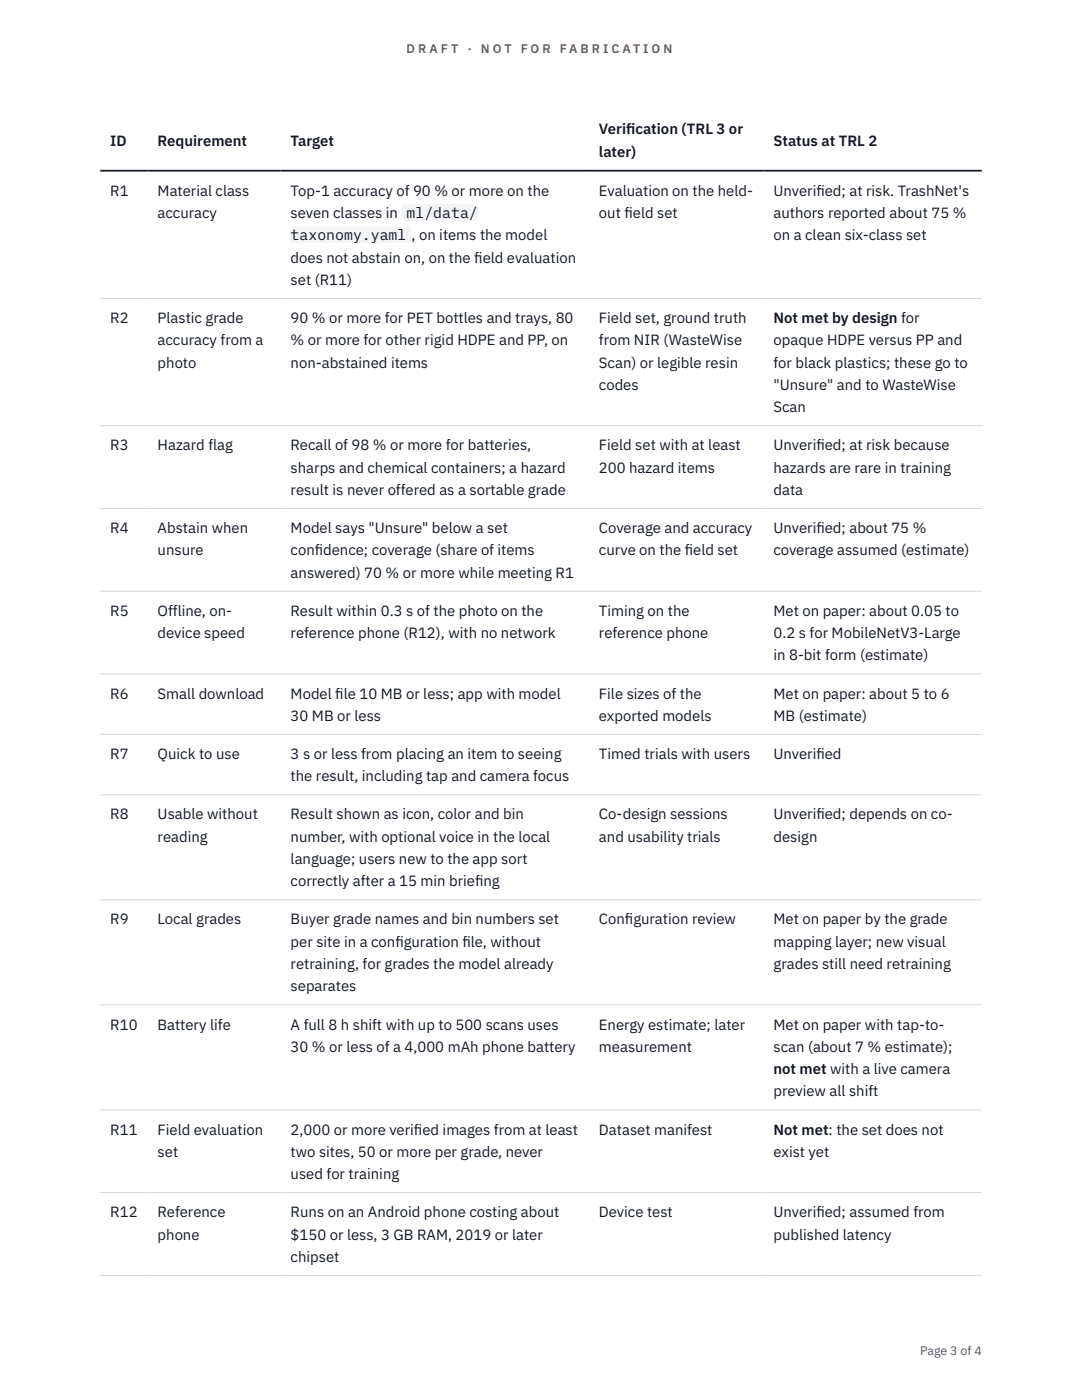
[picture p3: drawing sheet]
<svg xmlns="http://www.w3.org/2000/svg" width="216mm" height="279mm" viewBox="0 0 216 279" stroke-linecap="round" stroke-linejoin="round" font-family="sans-serif">
<defs><g id="words">
<g font-size="3" fill="#111827">
<text x="22" y="29.1">ID</text>
<text x="31.5" y="29.1">Requirement</text>
<text x="58" y="29.1">Target</text>
<text x="119.5" y="26.8">Verif</text>
<text x="124.9" y="26.8">ication (TRL 3 or</text>
<text x="154.3" y="29.1">Status at TRL 2</text>
<text x="119.5" y="31.3">later)</text>
<text x="22" y="39.1">R1</text>
<text x="31.5" y="39.1">Material class</text>
<text x="58" y="39.1">Top-1 accuracy of 90 % or more on the</text>
<text x="119.5" y="39.1">Evaluation on the held-</text>
<text x="154.3" y="39.1">Unverif</text>
<text x="162.9" y="39.1">ied; at risk. TrashNet's</text>
<text x="31.5" y="43.5">accuracy</text>
<text x="58" y="43.5">seven classes in</text>
<text x="58" y="48">taxonomy.yaml , on items the model</text>
<text x="81.1" y="43.5">ml/data/</text>
<text x="119.5" y="43.5">out f</text>
<text x="124.6" y="43.5">ield set</text>
<text x="154.3" y="43.5">authors reported about 75 %</text>
<text x="154.3" y="48">on a clean six-class set</text>
<text x="58" y="52.4">does not abstain on, on the f</text>
<text x="94.6" y="52.4">ield evaluation</text>
<text x="58" y="56.9">set (R11)</text>
<text x="22" y="64.5">R2</text>
<text x="31.5" y="64.5">Plastic grade</text>
<text x="58" y="64.5">90 % or more for PET bottles and trays, 80</text>
<text x="119.5" y="64.5">Field set, ground truth</text>
<text x="154.3" y="64.5">Not met by design for</text>
<text x="31.5" y="68.9">accuracy from a</text>
<text x="58" y="68.9">% or more for other rigid HDPE and PP, on</text>
<text x="119.5" y="68.9">from NIR (WasteWise</text>
<text x="154.3" y="68.9">opaque HDPE versus PP and</text>
<text x="31.5" y="73.4">photo</text>
<text x="58" y="73.4">non-abstained items</text>
<text x="119.5" y="73.4">Scan) or legible resin</text>
<text x="119.5" y="77.8">codes</text>
<text x="154.3" y="73.4">for black plastics; these go to</text>
<text x="154.3" y="77.8">&quot;Unsure&quot; and to WasteWise</text>
<text x="154.3" y="82.3">Scan</text>
<text x="22" y="89.9">R3</text>
<text x="31.5" y="89.9">Hazard flag</text>
<text x="58" y="89.9">Recall of 98 % or more for batteries,</text>
<text x="119.5" y="89.9">Field set with at least</text>
<text x="154.3" y="89.9">Unverif</text>
<text x="162.9" y="89.9">ied; at risk because</text>
<text x="58" y="94.3">sharps and chemical containers; a hazard</text>
<text x="119.5" y="94.3">200 hazard items</text>
<text x="154.3" y="94.3">hazards are rare in training</text>
<text x="58" y="98.8">result is never offered as a sortable grade</text>
<text x="154.3" y="98.8">data</text>
<text x="22" y="106.4">R4</text>
<text x="31.5" y="106.4">Abstain when</text>
<text x="58" y="106.4">Model says &quot;Unsure&quot; below a set</text>
<text x="119.5" y="106.4">Coverage and accuracy</text>
<text x="154.3" y="106.4">Unverif</text>
<text x="162.9" y="106.4">ied; about 75 %</text>
<text x="31.5" y="110.8">unsure</text>
<text x="58" y="110.8">conf</text>
<text x="62.8" y="110.8">idence; coverage (share of items</text>
<text x="119.5" y="110.8">curve on the f</text>
<text x="136.7" y="110.8">ield set</text>
<text x="154.3" y="110.8">coverage assumed (estimate)</text>
<text x="58" y="115.3">answered) 70 % or more while meeting R1</text>
<text x="22" y="122.9">R5</text>
<text x="31.5" y="122.9">Offline, on-</text>
<text x="58" y="122.9">Result within 0.3 s of the photo on the</text>
<text x="119.5" y="122.9">Timing on the</text>
<text x="154.3" y="122.9">Met on paper: about 0.05 to</text>
<text x="31.5" y="127.3">device speed</text>
<text x="58" y="127.3">reference phone (R12), with no network</text>
<text x="119.5" y="127.3">reference phone</text>
<text x="154.3" y="127.3">0.2 s for MobileNetV3-Large</text>
<text x="154.3" y="131.8">in 8-bit form (estimate)</text>
<text x="22" y="139.4">R6</text>
<text x="31.5" y="139.4">Small download</text>
<text x="58" y="139.4">Model f</text>
<text x="58" y="143.9">30 MB or less</text>
<text x="66.9" y="139.4">ile 10 MB or less; app with model</text>
<text x="119.5" y="139.4">File sizes of the</text>
<text x="119.5" y="143.9">exported models</text>
<text x="154.3" y="139.4">Met on paper: about 5 to 6</text>
<text x="154.3" y="143.9">MB (estimate)</text>
<text x="22" y="151.5">R7</text>
<text x="31.5" y="151.5">Quick to use</text>
<text x="58" y="151.5">3 s or less from placing an item to seeing</text>
<text x="58" y="155.9">the result, including tap and camera focus</text>
<text x="119.5" y="151.5">Timed trials with users</text>
<text x="154.3" y="151.5">Unverif</text>
<text x="162.9" y="151.5">ied</text>
<text x="22" y="163.5">R8</text>
<text x="31.5" y="163.5">Usable without</text>
<text x="31.5" y="168">reading</text>
<text x="58" y="163.5">Result shown as icon, color and bin</text>
<text x="58" y="168">number, with optional voice in the local</text>
<text x="119.5" y="163.5">Co-design sessions</text>
<text x="119.5" y="168">and usability trials</text>
<text x="154.3" y="163.5">Unverif</text>
<text x="154.3" y="168">design</text>
<text x="162.9" y="163.5">ied; depends on co-</text>
<text x="58" y="172.4">language; users new to the app sort</text>
<text x="58" y="176.9">correctly after a 15 min brief</text>
<text x="94.8" y="176.9">ing</text>
<text x="22" y="184.5">R9</text>
<text x="31.5" y="184.5">Local grades</text>
<text x="58" y="184.5">Buyer grade names and bin numbers set</text>
<text x="119.5" y="184.5">Conf</text>
<text x="124.7" y="184.5">iguration review</text>
<text x="154.3" y="184.5">Met on paper by the grade</text>
<text x="58" y="188.9">per site in a conf</text>
<text x="78.9" y="188.9">iguration f</text>
<text x="92.3" y="188.9">ile, without</text>
<text x="154.3" y="188.9">mapping layer; new visual</text>
<text x="58" y="193.4">retraining, for grades the model already</text>
<text x="58" y="197.8">separates</text>
<text x="154.3" y="193.4">grades still need retraining</text>
<text x="22" y="205.5">R10</text>
<text x="31.5" y="205.5">Battery life</text>
<text x="58" y="205.5">A full 8 h shift with up to 500 scans uses</text>
<text x="58" y="209.9">30 % or less of a 4,000 mAh phone battery</text>
<text x="119.5" y="205.5">Energy estimate; later</text>
<text x="119.5" y="209.9">measurement</text>
<text x="154.3" y="205.5">Met on paper with tap-to-</text>
<text x="154.3" y="209.9">scan (about 7 % estimate);</text>
<text x="154.3" y="214.3">not met with a live camera</text>
<text x="154.3" y="218.8">preview all shift</text>
<text x="22" y="226.4">R11</text>
<text x="31.5" y="226.4">Field evaluation</text>
<text x="58" y="226.4">2,000 or more verif</text>
<text x="82.6" y="226.4">ied images from at least</text>
<text x="119.5" y="226.4">Dataset manifest</text>
<text x="154.3" y="226.4">Not met: the set does not</text>
<text x="31.5" y="230.9">set</text>
<text x="58" y="230.9">two sites, 50 or more per grade, never</text>
<text x="154.3" y="230.9">exist yet</text>
<text x="58" y="235.3">used for training</text>
<text x="22" y="242.9">R12</text>
<text x="31.5" y="242.9">Reference</text>
<text x="58" y="242.9">Runs on an Android phone costing about</text>
<text x="119.5" y="242.9">Device test</text>
<text x="154.3" y="242.9">Unverif</text>
<text x="162.9" y="242.9">ied; assumed from</text>
<text x="31.5" y="247.4">phone</text>
<text x="58" y="247.4">$150 or less, 3 GB RAM, 2019 or later</text>
<text x="58" y="251.8">chipset</text>
<text x="154.3" y="247.4">published latency</text>
</g>
<g font-size="2.5" fill="#b45309">
<text x="81.1" y="10.5">D R A F T</text>
<text x="93.3" y="10.5">·</text>
<text x="95.9" y="10.5">N O T</text>
<text x="103.9" y="10.5">F O R</text>
<text x="111.7" y="10.5">F A B R I C A T I O N</text>
</g>
<text font-size="2.5" fill="#4b5563" x="183.6" y="270.3">Page 3 of 4</text>
</g></defs>
<path d="M20 59.6h175.9M20 85h175.9M20 101.5h175.9M20 118h175.9M20 134.5h175.9M20 146.6h175.9M20 158.6h175.9M20 179.6h175.9M20 200.5h175.9M20 221.5h175.9M20 238h175.9M20 254.5h175.9" fill="none" stroke="#d1d5db" stroke-width=".2"/>
<path d="M20 34.1h175.9" fill="none" stroke="#111827" stroke-width=".35"/>
<g fill="#f3f4f6">
<path d="M80.1 40.7h15.2v3.4h-15.2z"/>
<path d="M58 45.2h24.1v3.3h-24.1z"/>
</g>
<use href="#words"/>
</svg>
